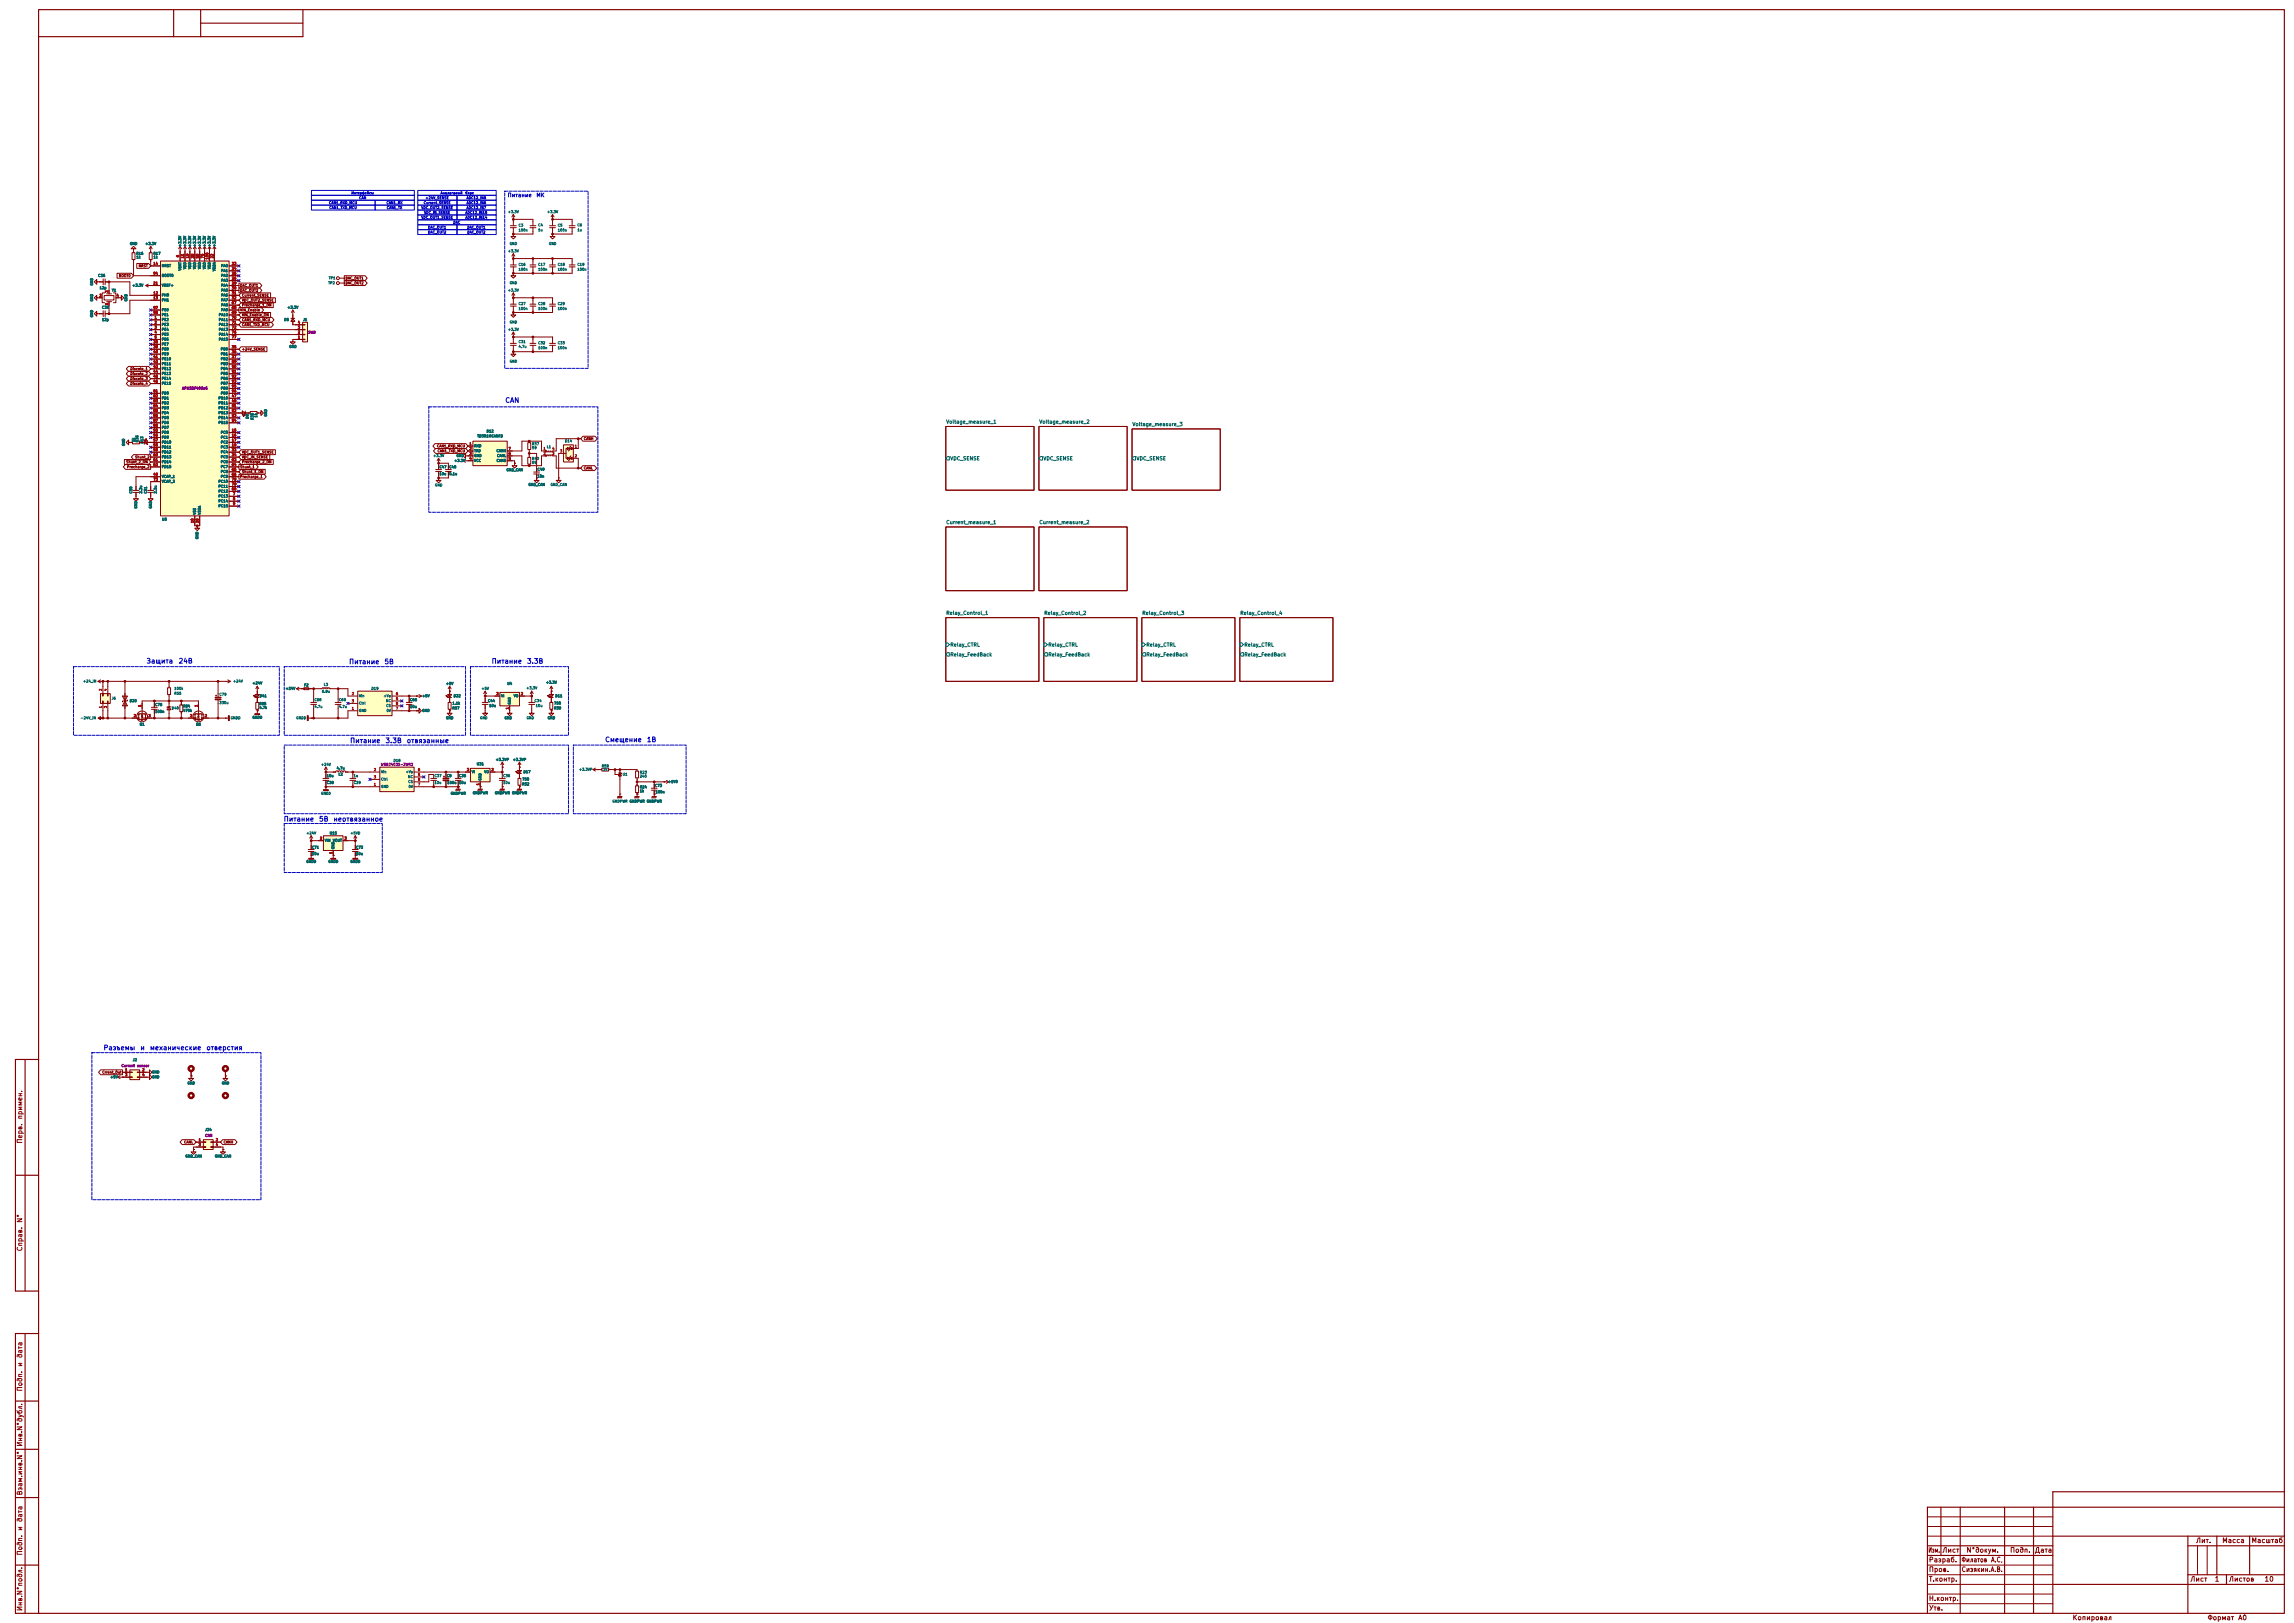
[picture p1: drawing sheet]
<svg xmlns="http://www.w3.org/2000/svg" width="1189mm" height="841mm" viewBox="0 0 1189 841" stroke-linecap="round" stroke-linejoin="round" font-family="sans-serif">
<defs><g id="words">
<g font-size="2.5" fill="#0000c2">
<text x="262" y="209">CAN</text>
<text x="76" y="344">Защита</text>
<text x="92" y="344">24В</text>
<text x="181" y="345">Питание</text>
<text x="199" y="345">5В</text>
<text x="255" y="344">Питание</text>
<text x="273" y="344">3.3В</text>
<text x="181" y="386">Питание</text>
<text x="200" y="386">3.3В</text>
<text x="211" y="386">отвязанные</text>
<text x="313" y="385">Смещение</text>
<text x="335" y="385">1В</text>
<text x="147" y="426">Питание</text>
<text x="165" y="426">5В</text>
<text x="173" y="426">неотвязанное</text>
<text x="53" y="545">Разъемы</text>
<text x="72" y="545">и</text>
<text x="77" y="545">механические</text>
<text x="107" y="545">отверстия</text>
</g>
<g font-size="2.5" fill="#840000">
<text x="12" y="580" transform="rotate(-90 12 580)">примен.</text>
<text x="12" y="593" transform="rotate(-90 12 593)">Перв.</text>
<text x="12" y="634" transform="rotate(-90 12 634)">N°</text>
<text x="12" y="649" transform="rotate(-90 12 649)">Справ.</text>
<text x="12" y="704" transform="rotate(-90 12 704)">дата</text>
<text x="12" y="708" transform="rotate(-90 12 708)">и</text>
<text x="12" y="721" transform="rotate(-90 12 721)">Подп.</text>
<text x="12" y="750" transform="rotate(-90 12 750)">Инв.N°дубл.</text>
<text x="12" y="775" transform="rotate(-90 12 775)">Взам.инв.N°</text>
<text x="12" y="789" transform="rotate(-90 12 789)">дата</text>
<text x="12" y="793" transform="rotate(-90 12 793)">и</text>
<text x="1138" y="800">Лит.</text>
<text x="1152" y="800">Масса</text>
<text x="1167" y="800">Масштаб</text>
<text x="12" y="806" transform="rotate(-90 12 806)">Подп.</text>
<text x="999" y="805">Изм.</text>
<text x="1006" y="805">Лист</text>
<text x="1019" y="805">N°докум.</text>
<text x="1042" y="805">Подп.</text>
<text x="1054" y="805">Дата</text>
<text x="999" y="815">Пров.</text>
<text x="999" y="810">Разраб.</text>
<text x="1016" y="810">Филатов А.С,</text>
<text x="1016" y="815">Сизякин.А.В.</text>
<text x="999" y="820">Т.контр.</text>
<text x="1135" y="820">Лист</text>
<text x="1148" y="820">1</text>
<text x="1155" y="820">Листов</text>
<text x="1173" y="820">10</text>
<text x="999" y="830">Н.контр.</text>
<text x="12" y="835" transform="rotate(-90 12 835)">Инв.N°подл.</text>
<text x="999" y="835">Утв.</text>
<text x="1074" y="840">Копировал</text>
<text x="1144" y="840">Формат</text>
<text x="1160" y="840">A0</text>
</g>
<g font-size="2" fill="#0000c2">
<text x="263" y="103">Питание</text>
<text x="278" y="103">МК</text>
</g>
<g font-size="1.8" fill="#006464">
<text x="490" y="220">Voltage_measure_1</text>
<text x="538" y="220">Voltage_measure_2</text>
<text x="587" y="221">Voltage_measure_3</text>
<text x="492" y="239">VDC_SENSE</text>
<text x="541" y="239">VDC_SENSE</text>
<text x="589" y="239">VDC_SENSE</text>
<text x="490" y="272">Current_measure_1</text>
<text x="538" y="272">Current_measure_2</text>
<text x="490" y="319">Relay_Control_1</text>
<text x="541" y="319">Relay_Control_2</text>
<text x="592" y="319">Relay_Control_3</text>
<text x="643" y="319">Relay_Control_4</text>
<text x="492" y="335">Relay_CTRL</text>
<text x="543" y="335">Relay_CTRL</text>
<text x="594" y="335">Relay_CTRL</text>
<text x="645" y="335">Relay_CTRL</text>
<text x="492" y="341">Relay_FeedBack</text>
<text x="543" y="341">Relay_FeedBack</text>
<text x="594" y="341">Relay_FeedBack</text>
<text x="645" y="341">Relay_FeedBack</text>
</g>
<g font-size="1.3" fill="#0000c2">
<text x="182" y="101">Интерфейсы</text>
<text x="228" y="101">Аналоговый</text>
<text x="241" y="101">блок</text>
<text x="170" y="106">CAN1_RXD_MCU</text>
<text x="186" y="104">CAN</text>
<text x="200" y="106">CAN1_RX</text>
<text x="219" y="106">Current_SENSE</text>
<text x="220" y="104">+24V_SENSE</text>
<text x="242" y="104">ADC12_IN8</text>
<text x="242" y="106">ADC12_IN6</text>
<text x="171" y="109">CAN1_TXD_MCU</text>
<text x="200" y="109">CAN1_TX</text>
<text x="218" y="109">VDC_OUT2_SENSE</text>
<text x="218" y="114">VDC_OUT1_SENSE</text>
<text x="220" y="111">VDC_IN_SENSE</text>
<text x="241" y="114">ADC12_IN14</text>
<text x="241" y="111">ADC12_IN15</text>
<text x="242" y="109">ADC12_IN7</text>
<text x="222" y="119">DAC_OUT1</text>
<text x="235" y="116">DAC</text>
<text x="242" y="119">DAC_OUT1</text>
<text x="222" y="121">DAC_OUT2</text>
<text x="242" y="121">DAC_OUT2</text>
</g>
<g font-size="1.3" fill="#006464">
<text x="263" y="111">+3.3V</text>
<text x="283" y="111">+3.3V</text>
<text x="269" y="118">C3</text>
<text x="279" y="118">C4</text>
<text x="289" y="118">C5</text>
<text x="299" y="118">C6</text>
<text x="269" y="120">100n</text>
<text x="279" y="120">1u</text>
<text x="289" y="120">100n</text>
<text x="299" y="120">1u</text>
<text x="67" y="127">GND</text>
<text x="75" y="127">+3.3V</text>
<text x="94" y="128" transform="rotate(-90 94 128)">+3.3V</text>
<text x="97" y="128" transform="rotate(-90 97 128)">+3.3V</text>
<text x="99" y="128" transform="rotate(-90 99 128)">+3.3V</text>
<text x="102" y="128" transform="rotate(-90 102 128)">+3.3V</text>
<text x="104" y="128" transform="rotate(-90 104 128)">+3.3V</text>
<text x="107" y="128" transform="rotate(-90 107 128)">+3.3V</text>
<text x="109" y="128" transform="rotate(-90 109 128)">+3.3V</text>
<text x="112" y="128" transform="rotate(-90 112 128)">+3.3V</text>
<text x="263" y="131">+3.3V</text>
<text x="264" y="127">GND</text>
<text x="284" y="127">GND</text>
<text x="70" y="132">R16</text>
<text x="70" y="134">1k</text>
<text x="79" y="132">R17</text>
<text x="79" y="134">1k</text>
<text x="51" y="144">C26</text>
<text x="84" y="139">NRST</text>
<text x="84" y="144">BOOT0</text>
<text x="94" y="140" transform="rotate(-90 94 140)">VBAT</text>
<text x="97" y="140" transform="rotate(-90 97 140)">VDD</text>
<text x="99" y="140" transform="rotate(-90 99 140)">VDD</text>
<text x="102" y="140" transform="rotate(-90 102 140)">VDD</text>
<text x="104" y="140" transform="rotate(-90 104 140)">VDD</text>
<text x="107" y="140" transform="rotate(-90 107 140)">VDD</text>
<text x="109" y="140" transform="rotate(-90 109 140)">VDD</text>
<text x="112" y="141" transform="rotate(-90 112 141)">VDDA</text>
<text x="114" y="139">PA0</text>
<text x="114" y="141">PA1</text>
<text x="114" y="144">PA2</text>
<text x="269" y="141">100n</text>
<text x="269" y="138">C16</text>
<text x="279" y="141">100n</text>
<text x="279" y="138">C17</text>
<text x="289" y="141">100n</text>
<text x="289" y="138">C18</text>
<text x="299" y="141">100n</text>
<text x="299" y="138">C19</text>
<text x="48" y="148" transform="rotate(-90 48 148)">GND</text>
<text x="68" y="149">+3.3V</text>
<text x="84" y="149">VREF+</text>
<text x="114" y="146">PA3</text>
<text x="114" y="149">PA4</text>
<text x="170" y="148">TP2</text>
<text x="170" y="145">TP1</text>
<text x="264" y="148">GND</text>
<text x="51" y="150">12p</text>
<text x="58" y="151">Y1</text>
<text x="84" y="154">PH0</text>
<text x="114" y="151">PA5</text>
<text x="114" y="154">PA6</text>
<text x="263" y="151">+3.3V</text>
<text x="48" y="156" transform="rotate(-90 48 156)">GND</text>
<text x="53" y="160">C30</text>
<text x="66" y="156" transform="rotate(-90 66 156)">GND</text>
<text x="84" y="156">PH1</text>
<text x="84" y="162">PE0</text>
<text x="114" y="156">PA7</text>
<text x="114" y="159">PA8</text>
<text x="114" y="162">PA9</text>
<text x="149" y="160">+3.3V</text>
<text x="269" y="161">100n</text>
<text x="269" y="158">C27</text>
<text x="279" y="161">100n</text>
<text x="279" y="158">C28</text>
<text x="289" y="161">100n</text>
<text x="289" y="158">C29</text>
<text x="48" y="165" transform="rotate(-90 48 165)">GND</text>
<text x="53" y="167">12p</text>
<text x="84" y="167">PE2</text>
<text x="84" y="164">PE1</text>
<text x="113" y="164">PA10</text>
<text x="113" y="167">PA11</text>
<text x="147" y="167">D5</text>
<text x="157" y="167">J1</text>
<text x="264" y="168">GND</text>
<text x="84" y="169">PE3</text>
<text x="84" y="172">PE4</text>
<text x="113" y="169">PA12</text>
<text x="113" y="172">PA13</text>
<text x="263" y="172">+3.3V</text>
<text x="84" y="174">PE5</text>
<text x="84" y="177">PE6</text>
<text x="84" y="179">PE7</text>
<text x="113" y="174">PA14</text>
<text x="113" y="177">PA15</text>
<text x="269" y="178">C31</text>
<text x="279" y="179">C32</text>
<text x="289" y="179">C33</text>
<text x="84" y="182">PE8</text>
<text x="84" y="184">PE9</text>
<text x="114" y="182">PB0</text>
<text x="114" y="184">PB1</text>
<text x="150" y="181">GND</text>
<text x="269" y="181">4.7u</text>
<text x="279" y="181">100n</text>
<text x="289" y="181">100n</text>
<text x="84" y="187">PE10</text>
<text x="84" y="189">PE11</text>
<text x="84" y="192">PE12</text>
<text x="114" y="187">PB2</text>
<text x="114" y="189">PB3</text>
<text x="114" y="192">PB4</text>
<text x="264" y="188">GND</text>
<text x="84" y="195">PE13</text>
<text x="84" y="197">PE14</text>
<text x="114" y="195">PB5</text>
<text x="114" y="197">PB6</text>
<text x="84" y="200">PE15</text>
<text x="114" y="200">PB7</text>
<text x="114" y="202">PB8</text>
<text x="84" y="205">PD0</text>
<text x="84" y="207">PD1</text>
<text x="84" y="210">PD2</text>
<text x="113" y="207">PB10</text>
<text x="113" y="210">PB11</text>
<text x="114" y="205">PB9</text>
<text x="84" y="212">PD3</text>
<text x="84" y="215">PD4</text>
<text x="113" y="212">PB12</text>
<text x="113" y="215">PB13</text>
<text x="84" y="217">PD5</text>
<text x="84" y="220">PD6</text>
<text x="113" y="217">PB14</text>
<text x="113" y="220">PB15</text>
<text x="129" y="217" transform="rotate(-90 129 217)">D8</text>
<text x="132" y="218" transform="rotate(-90 132 218)">R35</text>
<text x="134" y="217" transform="rotate(-90 134 217)">1k</text>
<text x="139" y="216" transform="rotate(-90 139 216)">GND</text>
<text x="84" y="225">PD8</text>
<text x="84" y="228">PD9</text>
<text x="84" y="222">PD7</text>
<text x="114" y="225">PC0</text>
<text x="114" y="228">PC1</text>
<text x="247" y="227">TD301MCANFD</text>
<text x="252" y="224">D12</text>
<text x="65" y="231" transform="rotate(-90 65 231)">GND</text>
<text x="70" y="229" transform="rotate(-90 70 229)">1k</text>
<text x="72" y="229" transform="rotate(-90 72 229)">R36</text>
<text x="75" y="230" transform="rotate(-90 75 230)">D13</text>
<text x="84" y="230">PD10</text>
<text x="84" y="233">PD11</text>
<text x="114" y="230">PC2</text>
<text x="114" y="233">PC3</text>
<text x="246" y="232">RXD</text>
<text x="276" y="231">R37</text>
<text x="276" y="233">59</text>
<text x="283" y="233">L1</text>
<text x="293" y="229">D14</text>
<text x="84" y="235">PD12</text>
<text x="84" y="238">PD13</text>
<text x="114" y="235">PC4</text>
<text x="114" y="238">PC5</text>
<text x="224" y="237">+3.3V</text>
<text x="235" y="240">+3.3V</text>
<text x="236" y="237">GND</text>
<text x="246" y="235">TXD</text>
<text x="246" y="237">GND</text>
<text x="246" y="240">VCC</text>
<text x="257" y="235">CANH</text>
<text x="257" y="240">CANG</text>
<text x="257" y="237">CANL</text>
<text x="276" y="239">R40</text>
<text x="84" y="240">PD14</text>
<text x="84" y="243">PD15</text>
<text x="114" y="240">PC6</text>
<text x="114" y="243">PC7</text>
<text x="114" y="245">PC8</text>
<text x="228" y="243">C47</text>
<text x="233" y="243">C48</text>
<text x="262" y="244">GND_CAN</text>
<text x="276" y="241">59</text>
<text x="278" y="244">C49</text>
<text x="84" y="248">VCAP_1</text>
<text x="84" y="250">VCAP_2</text>
<text x="113" y="250">PC10</text>
<text x="114" y="248">PC9</text>
<text x="228" y="246">10u</text>
<text x="233" y="246">0.1u</text>
<text x="278" y="248">10n</text>
<text x="69" y="256" transform="rotate(-90 69 256)">C50</text>
<text x="74" y="256" transform="rotate(-90 74 256)">2.2u</text>
<text x="76" y="256" transform="rotate(-90 76 256)">C51</text>
<text x="82" y="256" transform="rotate(-90 82 256)">2.2u</text>
<text x="113" y="253">PC11</text>
<text x="113" y="255">PC12</text>
<text x="225" y="252">GND</text>
<text x="274" y="252">GND_CAN</text>
<text x="285" y="252">GND_CAN</text>
<text x="71" y="264" transform="rotate(-90 71 264)">GND</text>
<text x="79" y="264" transform="rotate(-90 79 264)">GND</text>
<text x="113" y="258">PC13</text>
<text x="113" y="261">PC14</text>
<text x="113" y="263">PC15</text>
<text x="102" y="267" transform="rotate(-90 102 267)">VSS</text>
<text x="104" y="267" transform="rotate(-90 104 267)">VSSA</text>
<text x="84" y="270">U5</text>
<text x="103" y="280" transform="rotate(-90 103 280)">GND</text>
<text x="43" y="354">+24_IN</text>
<text x="121" y="354">+24V</text>
<text x="90" y="358">100k</text>
<text x="131" y="355">+24V</text>
<text x="148" y="358">+24V</text>
<text x="157" y="356">F2</text>
<text x="167" y="359">6.8u</text>
<text x="168" y="356">L3</text>
<text x="192" y="358">D19</text>
<text x="231" y="355">+5V</text>
<text x="249" y="358">+5V</text>
<text x="263" y="355">U4</text>
<text x="273" y="357">+3.3V</text>
<text x="283" y="355">+3.3V</text>
<text x="58" y="363">J6</text>
<text x="67" y="364">D20</text>
<text x="90" y="360">R55</text>
<text x="114" y="365">330u</text>
<text x="114" y="361">C79</text>
<text x="134" y="366">R85</text>
<text x="134" y="362">D41</text>
<text x="163" y="364">C68</text>
<text x="176" y="364">C69</text>
<text x="186" y="362">Vin</text>
<text x="186" y="365">Ctrl</text>
<text x="199" y="362">+Vo</text>
<text x="200" y="364">NC</text>
<text x="212" y="364">C66</text>
<text x="219" y="362">+5V</text>
<text x="234" y="365">1.1k</text>
<text x="235" y="362">D22</text>
<text x="253" y="364">C44</text>
<text x="260" y="362">VI</text>
<text x="265" y="365" transform="rotate(-90 265 365)">GND</text>
<text x="266" y="362">VO</text>
<text x="277" y="364">C34</text>
<text x="287" y="365">750</text>
<text x="288" y="362">D11</text>
<text x="80" y="370">100n</text>
<text x="80" y="366">C78</text>
<text x="89" y="368">D40</text>
<text x="95" y="367">R84</text>
<text x="95" y="369">470k</text>
<text x="134" y="368">4.7k</text>
<text x="163" y="367">4.7u</text>
<text x="176" y="367">4.7u</text>
<text x="186" y="369">GND</text>
<text x="200" y="367">CS</text>
<text x="200" y="369">0V</text>
<text x="212" y="367">10u</text>
<text x="219" y="369">GND</text>
<text x="234" y="368">R57</text>
<text x="253" y="367">10u</text>
<text x="278" y="367">10u</text>
<text x="287" y="368">R39</text>
<text x="42" y="373">-24V_IN</text>
<text x="72" y="376">Q1</text>
<text x="101" y="376">Q6</text>
<text x="119" y="373">GNDD</text>
<text x="131" y="373">GNDD</text>
<text x="153" y="373">GNDD</text>
<text x="231" y="373">GND</text>
<text x="249" y="373">GND</text>
<text x="261" y="373">GND</text>
<text x="273" y="373">GND</text>
<text x="284" y="373">GND</text>
<text x="204" y="395">D18</text>
<text x="257" y="395">+3.3VP</text>
<text x="266" y="395">+3.3VP</text>
<text x="166" y="397">+24V</text>
<text x="174" y="399">4.7u</text>
<text x="197" y="401">Vin</text>
<text x="210" y="401">+Vo</text>
<text x="244" y="401">VI</text>
<text x="247" y="397">U31</text>
<text x="251" y="401">VO</text>
<text x="271" y="401">D17</text>
<text x="300" y="400">+3.3VP</text>
<text x="312" y="398">R58</text>
<text x="312" y="400">1k</text>
<text x="331" y="401">R23</text>
<text x="169" y="407">C38</text>
<text x="169" y="403">10u</text>
<text x="175" y="402">L2</text>
<text x="183" y="403">1u</text>
<text x="183" y="407">C39</text>
<text x="197" y="405">Ctrl</text>
<text x="211" y="403">NC</text>
<text x="211" y="406">CS</text>
<text x="225" y="403">C37</text>
<text x="225" y="407">10u</text>
<text x="231" y="403">C8</text>
<text x="232" y="407">100u</text>
<text x="238" y="403">C35</text>
<text x="238" y="407">10u</text>
<text x="250" y="405" transform="rotate(-90 250 405)">GND</text>
<text x="261" y="403">C36</text>
<text x="261" y="407">10u</text>
<text x="271" y="405">750</text>
<text x="271" y="407">R52</text>
<text x="323" y="402">U1</text>
<text x="331" y="403">240</text>
<text x="346" y="406">+1V0</text>
<text x="166" y="412">GNDD</text>
<text x="197" y="409">GND</text>
<text x="212" y="409">0V</text>
<text x="233" y="412">GNDPWR</text>
<text x="245" y="412">GNDPWR</text>
<text x="256" y="412">GNDPWR GNDPWR</text>
<text x="331" y="409">R24</text>
<text x="331" y="411">1k</text>
<text x="339" y="408">C73</text>
<text x="340" y="411">100n</text>
<text x="317" y="416">GNDPWR GNDPWR GNDPWR</text>
<text x="326" y="416">GNDPWR GNDPWR</text>
<text x="159" y="433">+24V</text>
<text x="168" y="436">VIN</text>
<text x="171" y="433">U15</text>
<text x="172" y="436">VOUT</text>
<text x="181" y="433">+5VD</text>
<text x="162" y="440">C71</text>
<text x="162" y="443">10u</text>
<text x="174" y="440" transform="rotate(-90 174 440)">GND</text>
<text x="184" y="440">C72</text>
<text x="184" y="443">10u</text>
<text x="159" y="447">GNDD</text>
<text x="170" y="447">GNDD</text>
<text x="181" y="447">GNDD</text>
<text x="69" y="550">J2</text>
<text x="79" y="556">GND</text>
<text x="57" y="559">+5V</text>
<text x="79" y="559">GND</text>
<text x="97" y="562">GND</text>
<text x="115" y="562">GND</text>
<text x="106" y="586">J34</text>
<text x="96" y="600">GND_CAN</text>
<text x="111" y="600">GND_CAN</text>
</g>
<g font-size="1.3" fill="#a90000">
<text x="79" y="138">14</text>
<text x="93" y="133" transform="rotate(-90 93 133)">6</text>
<text x="96" y="134" transform="rotate(-90 96 134)">11</text>
<text x="98" y="134" transform="rotate(-90 98 134)">19</text>
<text x="101" y="134" transform="rotate(-90 101 134)">28</text>
<text x="103" y="134" transform="rotate(-90 103 134)">50</text>
<text x="106" y="134" transform="rotate(-90 106 134)">75</text>
<text x="108" y="135" transform="rotate(-90 108 135)">100</text>
<text x="111" y="134" transform="rotate(-90 111 134)">22</text>
<text x="120" y="138">23</text>
<text x="79" y="143">94</text>
<text x="120" y="140">24</text>
<text x="120" y="143">25</text>
<text x="79" y="148">21</text>
<text x="120" y="145">26</text>
<text x="120" y="148">29</text>
<text x="51" y="154">2</text>
<text x="56" y="152" transform="rotate(-90 56 152)">3</text>
<text x="60" y="154">4</text>
<text x="79" y="153">12</text>
<text x="79" y="155">13</text>
<text x="120" y="150">30</text>
<text x="120" y="153">31</text>
<text x="120" y="155">32</text>
<text x="56" y="158" transform="rotate(-90 56 158)">1</text>
<text x="79" y="160">97</text>
<text x="120" y="158">67</text>
<text x="120" y="160">68</text>
<text x="79" y="163">98</text>
<text x="80" y="165">1</text>
<text x="120" y="163">69</text>
<text x="120" y="165">70</text>
<text x="80" y="168">2</text>
<text x="80" y="171">3</text>
<text x="80" y="173">4</text>
<text x="120" y="168">71</text>
<text x="120" y="171">72</text>
<text x="120" y="173">76</text>
<text x="154" y="173">2</text>
<text x="154" y="171">3</text>
<text x="154" y="168">4</text>
<text x="79" y="178">38</text>
<text x="80" y="176">5</text>
<text x="120" y="176">77</text>
<text x="154" y="176">1</text>
<text x="79" y="181">39</text>
<text x="79" y="183">40</text>
<text x="79" y="186">41</text>
<text x="120" y="181">35</text>
<text x="120" y="183">36</text>
<text x="120" y="186">37</text>
<text x="79" y="188">42</text>
<text x="79" y="191">43</text>
<text x="120" y="188">89</text>
<text x="120" y="191">90</text>
<text x="79" y="193">44</text>
<text x="79" y="196">45</text>
<text x="120" y="193">91</text>
<text x="120" y="196">92</text>
<text x="79" y="199">46</text>
<text x="79" y="204">81</text>
<text x="120" y="199">93</text>
<text x="120" y="201">95</text>
<text x="120" y="204">96</text>
<text x="79" y="206">82</text>
<text x="79" y="209">83</text>
<text x="120" y="206">47</text>
<text x="120" y="209">48</text>
<text x="79" y="211">84</text>
<text x="79" y="214">85</text>
<text x="120" y="211">51</text>
<text x="120" y="214">52</text>
<text x="79" y="216">86</text>
<text x="79" y="219">87</text>
<text x="79" y="221">88</text>
<text x="120" y="216">53</text>
<text x="120" y="219">54</text>
<text x="79" y="224">55</text>
<text x="79" y="226">56</text>
<text x="120" y="224">15</text>
<text x="120" y="226">16</text>
<text x="79" y="229">57</text>
<text x="79" y="232">58</text>
<text x="120" y="229">17</text>
<text x="120" y="232">18</text>
<text x="243" y="231">1</text>
<text x="243" y="233">2</text>
<text x="263" y="233">7</text>
<text x="281" y="233">1</text>
<text x="286" y="233">4</text>
<text x="298" y="232">1</text>
<text x="79" y="234">59</text>
<text x="79" y="237">60</text>
<text x="79" y="239">61</text>
<text x="120" y="234">33</text>
<text x="120" y="237">34</text>
<text x="120" y="239">63</text>
<text x="243" y="236">3</text>
<text x="243" y="239">4</text>
<text x="263" y="239">5</text>
<text x="263" y="236">6</text>
<text x="281" y="236">2</text>
<text x="286" y="236">3</text>
<text x="290" y="235">3</text>
<text x="298" y="237">2</text>
<text x="79" y="242">62</text>
<text x="120" y="242">64</text>
<text x="120" y="244">65</text>
<text x="79" y="247">49</text>
<text x="79" y="249">73</text>
<text x="120" y="247">66</text>
<text x="120" y="249">78</text>
<text x="120" y="252">79</text>
<text x="120" y="254">80</text>
<text x="121" y="257">7</text>
<text x="121" y="259">8</text>
<text x="121" y="262">9</text>
<text x="101" y="271" transform="rotate(-90 101 271)">10</text>
<text x="103" y="271" transform="rotate(-90 103 271)">20</text>
<text x="53" y="358" transform="rotate(-90 53 358)">2</text>
<text x="56" y="358" transform="rotate(-90 56 358)">4</text>
<text x="182" y="360">2</text>
<text x="182" y="364">3</text>
<text x="205" y="363">5</text>
<text x="205" y="360">6</text>
<text x="205" y="366">8</text>
<text x="257" y="360">3</text>
<text x="270" y="360">2</text>
<text x="53" y="367" transform="rotate(-90 53 367)">1</text>
<text x="56" y="367" transform="rotate(-90 56 367)">3</text>
<text x="69" y="372">2</text>
<text x="73" y="366" transform="rotate(-90 73 366)">1</text>
<text x="77" y="372">3</text>
<text x="98" y="372">3</text>
<text x="103" y="366" transform="rotate(-90 103 366)">1</text>
<text x="106" y="372">2</text>
<text x="182" y="368">1</text>
<text x="205" y="368">7</text>
<text x="264" y="368" transform="rotate(-90 264 368)">1</text>
<text x="194" y="400">2</text>
<text x="216" y="400">6</text>
<text x="242" y="400">3</text>
<text x="255" y="400">2</text>
<text x="194" y="407">1</text>
<text x="194" y="404">3</text>
<text x="216" y="402">5</text>
<text x="216" y="407">7</text>
<text x="216" y="405">8</text>
<text x="249" y="407" transform="rotate(-90 249 407)">1</text>
<text x="166" y="435">2</text>
<text x="178" y="435">3</text>
<text x="172" y="443" transform="rotate(-90 172 443)">1</text>
<text x="65" y="555">1</text>
<text x="65" y="558">3</text>
<text x="74" y="555">2</text>
<text x="74" y="558">4</text>
<text x="103" y="592">1</text>
<text x="112" y="592">2</text>
<text x="103" y="594">3</text>
<text x="112" y="594">4</text>
</g>
<g font-size="1.3" fill="#840000">
<text x="61" y="144">BOOT0</text>
<text x="72" y="139">NRST</text>
<text x="124" y="149">DAC_OUT1</text>
<text x="179" y="145">DAC_OUT1</text>
<text x="179" y="148">DAC_OUT2</text>
<text x="124" y="151">DAC_OUT2</text>
<text x="125" y="154">Current_SENSE</text>
<text x="124" y="162">VIN_Enable</text>
<text x="125" y="157">VDC_OUT2_SENSE</text>
<text x="125" y="159">Precharge_1_ON</text>
<text x="125" y="164">VIN_Enable_ON</text>
<text x="125" y="167">CAN1_RXD_MCU</text>
<text x="125" y="169">CAN1_TXD_MCU</text>
<text x="125" y="182">+24V_SENSE</text>
<text x="67" y="192">Discete_1</text>
<text x="67" y="195">Discete_2</text>
<text x="67" y="197">Discete_3</text>
<text x="67" y="200">Discete_4</text>
<text x="226" y="232">CAN1_RXD_MCU</text>
<text x="302" y="228">CANH</text>
<text x="70" y="238">Shunt_2</text>
<text x="125" y="238">VDC_IN_SENSE</text>
<text x="125" y="235">VDC_OUT1_SENSE</text>
<text x="227" y="235">CAN1_TXD_MCU</text>
<text x="65" y="240">Shunt_2_ON</text>
<text x="66" y="243">Precharge_2</text>
<text x="124" y="243">Shunt_1</text>
<text x="125" y="240">Precharge_2_ON</text>
<text x="125" y="245">Shunt_1_ON</text>
<text x="302" y="244">CANL</text>
<text x="124" y="248">Precharge_1</text>
<text x="53" y="557">Crrent_Out</text>
<text x="95" y="593">CANL</text>
<text x="116" y="593">CANH</text>
</g>
<g font-size="1.3" fill="#840084">
<text x="160" y="173">SWD</text>
<text x="94" y="202">APM32F405xG</text>
<text x="197" y="397">WRB2403S-3WR2</text>
<text x="63" y="553">Current</text>
<text x="71" y="553">sensor</text>
<text x="106" y="589">CAN</text>
</g>
</g></defs>
<g fill="none" stroke="#840000" stroke-width=".6">
<path d="M20 5h1164v831h-1164zM90 5v14M104 5v14M104 12h53M157 5v14h-137M13 549v120M20 549h-12v120h12M8 609h12M13 691v145M20 691h-12v145h12M8 726h12M8 751h12"/>
<path d="M8 776h12M1184 773h-120v63M1006 781v25M1016 781v55M1039 781v55M1054 781v55M1064 796h120M1134 796v40M1149 796v20M1166 796v20M1184 781h-185v55M8 811h12"/>
<path d="M999 806h65M999 801h65M1134 801h50M1134 816h50M1154 816v5M1064 821h120"/>
</g>
<g fill="none" stroke="#840000" stroke-width=".52">
<path d="M490 221h46v33h-46zM538 221h46v33h-46zM587 222h45v32h-45zM490 273h46v33h-46zM538 273h46v33h-46zM490 320h48v33h-48zM541 320h48v33h-48zM592 320h48v33h-48zM643 320h48v33h-48zM161 436h.1M161 433v1M161 433l1 1"/>
<path d="M161 433v3M999 796h65M999 791h65M999 786h65M999 816h65M999 811h65M1139 801v15M1144 801v15M999 831h65M999 826h65M999 821h65"/>
</g>
<path d="M491 237h1v1h-1l-1-1zM539 237h1v1h-1l-1-1zM588 237h1v1h-1l-1-1zM490 333h1l1 1-1 1h-1zM491 338h1v2h-1l-1-1zM541 333h1l1 1-1 1h-1zM542 338h1v2h-1l-1-1zM592 333h1l1 1-1 1h-1zM593 338h1v2h-1l-1-1zM643 333h1v1v1h-1zM644 338v2l-1-1z" fill="none" stroke="#006464" stroke-width=".52"/>
<path d="M168 433h10v8h-10z" fill="#ffffc2"/>
<g fill="none" stroke="#840000" stroke-width=".52">
<path d="M176 147h2M176 144h2M285 158h3M285 159h3M286 156v2M286 159v2M152 176v1h-2l2 1 1-1h-1M152 161l1 1M152 161l-1 1M152 161v2M124 214h6M126 213l1 1-1 1z"/>
<path d="M126 215v1M126 215h1M127 213v2M130 213h3v2h-3zM133 214h2v-1l2 1-2 1v-1M67 229v-1l-2 1 2 2v-2h2M69 228h3v2h-3zM72 229h6M75 229l1-1v2zM75 228v2M75 228h1M76 228h.1"/>
<path d="M240 239l1 1M240 239h3M241 238l-1 1M69 254h3M69 255h3M70 255v3h2l-2 2-1-2h1M70 252v2M77 254h3M77 255h3M78 255v3h1l-1 2-1-2h1M78 252v2M277 245h3"/>
<path d="M277 246h3M278 243v2M278 246v2M102 272v2h2l-2 1-1-1h1M65 359v8M53 372h.1M63 361h3l-3 5h3zM66 363h-3v1M69 372h3M71 370h1M72 370h4M72 370v3h3v-3"/>
<path d="M73 372v1M73 370h1M73 373l1-1v1zM74 370v2h5M74 364v6M75 370h1M169 398v2M169 398l1 1M169 398l-1 1M307 399l2 1M307 399h3M309 398l-2 1"/>
<path d="M310 399h.1M311 399h1M312 398h3v2h-3zM315 399h1M321 399v5M329 400h2v3h-2zM330 399v1M167 403h3M167 404h3M169 408h.1M169 400h.1M169 401v2"/>
<path d="M169 404v2M169 408v1M173 400h1l1-1v1l1-1 1 1v-1l1 1v-1l2 1M181 403h3M181 404h3M183 401v2M183 404v2M319 401h2M320 414v-1h2v1M321 401h1M321 413v1M321 400v3"/>
<path d="M321 411v3M321 411h.1M322 413v1M329 414v-1h2v1M329 407h2v4h-2zM330 413l-1 1M330 411v3M330 411h.1M330 403v1M330 406v1M331 413l-1 1M338 409h3"/>
<path d="M338 408h3M338 414v-1h2v1M339 413l-1 1M339 409v5M339 411h.1M339 406v2M340 413l-1 1M344 405h.1M344 405h3M345 404l2 1M347 405l-2 1M165 436h3"/>
<path d="M168 433h10v8h-10zM178 436h2M184 436h.1M184 433l-1 1M184 433l1 1M184 433v3M173 441v2"/>
<circle cx="175" cy="144" r=".8"/>
<circle cx="175" cy="147" r=".8"/>
<circle cx="74" cy="371" r="2.8"/>
</g>
<g fill="#840000" stroke="#840000" stroke-width=".52">
<path d="M168 409h2v1h-2z"/>
<path d="M74 371v1h-1z"/>
<path d="M51 372l1-1v1h1h-1v1z"/>
<path d="M321 401l1 1h-1z"/>
<circle cx="72" cy="372" r=".3"/>
<circle cx="75" cy="372" r=".3"/>
</g>
<path d="M157 167h2v10h-2z" fill="#ffffc2"/>
<g fill="none" stroke="#840000" stroke-width=".52">
<path d="M153 176h4M153 173h4M153 171h4M153 168h4M157 167h2v10h-2zM157 176h1zM157 173h1zM157 171h1zM157 168h1zM276 358l-1 1M276 358v1M276 358v3"/>
<path d="M276 368v2h1l-1 1-2-1h2M276 361h.1"/>
</g>
<path d="M259 359h10v7h-10z" fill="#ffffc2"/>
<g fill="none" stroke="#840000" stroke-width=".52">
<path d="M151 165h2M152 165l1 1h-2zM152 163v5M259 359h10v7h-10zM285 360h2l-1 1zM286 358h.1M286 356v8M286 356l-1 1M286 356l1 1M257 361h2M264 366v2M269 361h3"/>
<path d="M274 365h3M274 364h3M276 362v2M276 365v2M284 360v1M285 361h2M285 364h2v4h-2zM285 361h.1M286 368v2h1l-1 1-2-1h2M286 368h.1M260 398h.1M260 395v3"/>
<path d="M260 395v1M260 395l1 1M268 400h.1M268 399h2l-1 2zM269 398h.1M269 395l-1 1M269 395l1 1M269 395v8M248 410v-1h2v1M248 409v1M249 408v2M249 408h.1"/>
<path d="M249 409v1M259 404h3M259 403h3M259 410v-1h2v1M260 409v1M260 408v2M260 408h.1M260 401v2M260 404v2M261 409v1M268 410v-1h2v1M268 401h2"/>
<path d="M268 403h2v4h-2zM268 400v1M269 409l-1 1M269 407v3M269 408h.1M270 409l-1 1"/>
</g>
<path d="M52 359h5v5h-5z" fill="#ffffc2"/>
<g fill="none" stroke="#840000" stroke-width=".52">
<path d="M51 353l1 1M51 353h2M52 359h5v5h-5zM52 352l-1 1M53 359v2zM53 353h.1M53 356v3M56 359v2zM56 356v3M87 356h1v4h-1zM88 356h.1M88 360v1"/>
<path d="M113 359v2M117 353h2M118 352l1 1M119 353l-1 1M132 360h2l-1 1zM133 356v1M133 356l1 1M133 356v8M251 358v3M251 358v1M251 358l1 1M53 363v1z"/>
<path d="M53 364v4M56 363v1zM56 364v4M78 367h4M78 368h4M80 364v3M80 368v2M88 366l1 2h-2zM88 364v6M89 366h-2v1M93 365h2v4h-2zM94 364v1"/>
<path d="M94 369v1M101 370h1M101 370h4M101 370v3h4v-3M102 370h1M103 372v1zM103 370v2h-5M103 364v6M103 372v1M104 370h1M105 372h3M112 361l3 1z"/>
<path d="M112 360h.1M112 360v1M113 363v1M117 372h.1M117 372h1M132 360v1M132 361h2M133 364h1v4h-1zM133 361h-1M133 368h.1M133 368v2M174 365h3"/>
<path d="M174 364h3M175 362v2M175 365v2M211 365h3M211 364h3M212 362v2M212 365v2M233 368v2h1l-1 1-1-1h1M233 368h.1M250 365h3M250 364h3M251 368v2h2l-2 1-1-1h1"/>
<path d="M251 361h.1M251 362v2M251 365v2M264 368v2h1l-1 1-1-1h1"/>
<circle cx="103" cy="371" r="2.8"/>
</g>
<g fill="#840000" stroke="#840000" stroke-width=".52">
<path d="M103 371v1h-1z"/>
<path d="M112 362l3 1z"/>
<path d="M118 371h1v2h-1z"/>
<path d="M132 370h3h-3z"/>
<circle cx="105" cy="372" r=".3"/>
<circle cx="101" cy="372" r=".3"/>
</g>
<path d="M185 358h18v13h-18z" fill="#ffffc2"/>
<g fill="none" stroke="#840000" stroke-width=".52">
<path d="M68 131h2v3h-2zM69 129h1l-1-1-1 1h1v2M69 134v1M77 131h2v3h-2zM78 128l-1 1M78 128l1 1M78 128v3M78 134v1M93 128v1M93 128l1 1M93 128v2M96 128l-1 1"/>
<path d="M96 128l1 1M96 128v2M98 128v1M98 128l1 1M98 128v2M101 128l-1 1M101 128l1 1M101 128v2M104 128l-1 1M104 128v1M104 128v2M106 128l-1 1"/>
<path d="M106 128l1 1M106 128v2M109 128l-1 1M109 128v1M109 128v2M111 128l-1 1M111 128l1 1M111 128v2M50 146v-1l-1 1 1 1v-1h3M50 154v-1l-1 1 1 2v-2h3M53 145v3M54 153h5v2h-5z"/>
<path d="M54 152h-1v5h1M54 145v3M54 146h3M55 156h3M55 152h3M57 150v2M57 156v2M59 152h1v5h-1M60 154h3v-1l1 1-1 2v-2M76 148l1 1M76 148h2M77 147l-1 1"/>
<path d="M50 163v-2l-1 2 1 1v-1h3M53 161v3M54 161v3M54 163h3M274 237h1v4h-1zM274 229h1v4h-1zM274 229h.1M274 233v1M274 236v1M282 234h1h1h1h2M282 236h1h1h1h2M226 243h3"/>
<path d="M226 244h3M227 248v1h2l-2 1-1-1h1M227 241v2M227 244v2M231 243h3M231 244h3M232 241v2M232 244v2M274 241h.1M278 248v1h1l-1 1-1-1h1M278 248h.1M290 248v1h1l-1 1-2-1h2"/>
<path d="M290 248h.1M154 357h7M154 357l1 1M155 356l-1 1M157 356h3v1h-3zM166 357l1-1 1 1v-1l1 1v-1l2 1M185 358h18v13h-18zM217 360l1 1M232 360h2l-1 1zM233 358h.1M233 356v8M233 356l-1 1"/>
<path d="M233 356l1 1M160 372h1M161 364h3M161 365h3M161 372h.1M163 362v2M163 365v2M180 368h5M180 361h5M180 364h5M203 368h5M203 361h5"/>
<path d="M203 363h5M203 366h5M216 368h1v-1l1 1-1 2v-2M216 368h.1M216 361h.1M216 361h2M218 361h-1M232 360v1M232 361h2M232 364h2v4h-2zM232 361h.1M233 368h.1"/>
</g>
<g fill="#840000" stroke="#840000" stroke-width=".52">
<path d="M159 371h1v2h-1z"/>
<circle cx="283" cy="234" r=".3"/>
<circle cx="283" cy="236" r=".3"/>
</g>
<path d="M245 229h18v12h-18z" fill="#ffffc2"/>
<path d="M245 229h18v12h-18z" fill="none" stroke="#800000" stroke-width=".52"/>
<path d="M243 231h2M243 234h2M243 236h2M243 239h2M263 234h2M263 236h2M263 239h2M267 240v1h1l-1 2-2-2h2M267 240h.1" fill="none" stroke="#840000" stroke-width=".52"/>
<path d="M292 231h5v8h-5z" fill="#ffffc2"/>
<g fill="none" stroke="#840000" stroke-width=".52">
<path d="M290 235h3M292 231h5v8h-5zM294 232h1l-1 1zM294 237h1l-1 1zM295 232h-2v5h2M295 232h2v1l-2-1h1M295 237h2v1zM295 232h5M295 237h5M296 231l-1 3M296 236l-1 3M236 410v-1h3l-1 1"/>
<path d="M237 409v1M237 408v2M237 408h.1M238 409v1"/>
</g>
<path d="M244 398h10v7h-10z" fill="#ffffc2"/>
<g fill="none" stroke="#840000" stroke-width=".52">
<path d="M275 178h3M275 179h3M276 176v2M276 179v2M244 398h10v7h-10zM223 404h3M223 403h3M225 401v2M225 404v2M230 403l3 1zM230 402h.1M230 402v1"/>
<path d="M231 401v2M231 405v1M236 404h3M236 403h3M237 401v2M237 404v2M241 400h3M249 405v3M254 400h3"/>
</g>
<path d="M230 404l3 1z" fill="#840000" stroke="#840000" stroke-width=".52"/>
<path d="M197 398h18v12h-18z" fill="#ffffc2"/>
<g fill="none" stroke="#840000" stroke-width=".52">
<path d="M285 178h3M285 179h3M286 176v2M286 179v2M197 398h18v12h-18zM192 408h5M192 400h5M192 404h5M215 408h5M215 400h5M215 403h5M215 405h5"/>
<path d="M161 438v2M184 438v2M160 440h3M160 441h3M161 443h.1M161 441v4M173 443h.1M173 443v2M183 440h3M183 441h3M184 443h.1M184 441v4"/>
</g>
<g fill="#840000" stroke="#840000" stroke-width=".52">
<path d="M160 445h3h-3z"/>
<path d="M183 445h2h-2z"/>
<path d="M171 445h3h-3z"/>
</g>
<path d="M83 135h36v132h-36z" fill="#ffffc2"/>
<g fill="none" stroke="#840000" stroke-width=".52">
<path d="M78 138h5M83 135h36v132h-36zM93 130v5M96 130v5M98 130v5M101 130v5M104 130v5M106 130v5M109 130v5M111 130v5M119 138h5M78 153h5"/>
<path d="M78 156h5M78 148h5M78 143h5M119 153h5M119 156h5M119 148h5M119 140h5M119 143h5M119 145h5M119 150h5M119 158h5M78 166h5"/>
<path d="M78 168h5M78 171h5M78 173h5M78 176h5M78 178h5M78 161h5M78 163h5M119 166h5M119 168h5M119 171h5M119 173h5M119 176h5"/>
<path d="M119 161h5M119 163h5M78 181h5M78 184h5M78 186h5M78 189h5M78 191h5M78 194h5M78 196h5M78 199h5M119 181h5M119 184h5"/>
<path d="M119 186h5M119 189h5M119 191h5M119 194h5M119 196h5M119 199h5M78 206h5M78 209h5M78 211h5M78 214h5M78 217h5M78 219h5"/>
<path d="M78 204h5M119 206h5M119 209h5M119 211h5M119 214h5M119 217h5M119 219h5M119 204h5M119 201h5M78 224h5M78 227h5M78 229h5"/>
<path d="M78 232h5M78 234h5M78 237h5M78 239h5M78 222h5M119 224h5M119 227h5M119 229h5M119 232h5M119 234h5M119 237h5M119 239h5"/>
<path d="M78 247h5M78 242h5M78 250h5M119 257h5M119 260h5M119 247h5M119 242h5M119 244h5M119 250h5M119 252h5M119 255h5M101 267v5"/>
<path d="M104 267v5M119 262h5"/>
</g>
<path d="M67 554h5v5h-5z" fill="#ffffc2"/>
<g fill="none" stroke="#840000" stroke-width=".52">
<path d="M265 137h3M265 138h3M266 131v3M266 135v2M266 138v2M266 131l-1 2M266 131l1 2M266 142v1h1l-1 1-1-1h1M266 152v2M266 152l-1 1M266 152l1 1M275 158h3"/>
<path d="M275 159h3M276 156v2M276 159v2M61 558h6M61 558l1 1M62 557l-1 1M63 558h.1M63 556h4M67 554h5v5h-5zM67 555l2 1zM67 558h2zM71 555l1 1z"/>
<path d="M71 558h1zM72 556h5v-2l2 2-2 1v-1M72 558h5v-1l2 1-2 1v-1M117 558v1h1l-1 1-1-1h1M117 558h.1M117 555v3M100 596v1h2l-2 1-1-1h1M100 596h.1M116 596v1h1l-1 1-2-1h2M116 596h.1"/>
</g>
<g fill="none" stroke="#840000" stroke-width="1.3">
<circle cx="117" cy="554" r="1.3"/>
<circle cx="117" cy="568" r="1.3"/>
</g>
<path d="M105 591h5v5h-5z" fill="#ffffc2"/>
<g fill="none" stroke="#840000" stroke-width=".52">
<path d="M265 117h3M265 118h3M266 114h10v3M266 111v6M266 118v3M266 111l-1 1M266 111l1 1M275 117h3M275 118h3M276 118v3h-10M285 117h3M285 118h3"/>
<path d="M286 111v6M286 118v3M286 114h11v3M286 111v1M286 111l1 1M295 117h3M295 118h3M297 118v3h-11M69 130v1M69 134v9M71 137h6l1 1-1 1h-6zM78 130v1"/>
<path d="M78 134v4M78 138h5M93 130v5M96 130v5M98 130v5M101 130v5M104 130v5M106 130v5M109 130v5M111 130v5M119 138h5M266 121v2h1l-1 1-1-1h1"/>
<path d="M266 135v-1h31v3M275 137h3M275 138h3M276 134v3M276 138v4M285 137h3M285 138h3M286 121v2h2l-2 1-1-1h1M286 134v3M286 138v4M295 137h3M295 138h3"/>
<path d="M297 138v4h-31v-2M51 146h2M51 154h2M54 146h13v7h16M57 146v6M57 157v6M60 154h2M61 142h7l1 1-1 1h-7zM69 143h14M78 148h5M83 156h-16v7h-13M119 156h5"/>
<path d="M119 153h5M119 143h5M119 148h5M119 140h5M119 145h5M119 150h5M119 158h5M124 149h11l1 1-1 2h-11zM124 147h11l1 1-1 1h-11zM124 159h12l1 2-1 1h-12zM125 152h15v2h-15l-1-1zM125 154h18v3h-18l-1-1z"/>
<path d="M125 157h17v2h-17l-1-1zM125 157h16M178 143h11l1 1-1 1h-11zM178 145h11l1 2-1 1h-11zM265 158h3M265 159h3M266 159v3M276 154v2M286 156v-2h-20v4M51 163h2M78 171h5M78 176h5"/>
<path d="M78 173h5M78 168h5M78 166h5M78 178h5M78 161h5M78 163h5M119 171h38M119 176h5M119 173h38M119 168h5M119 166h5M119 161h5"/>
<path d="M119 163h5M125 167h16l1 1-1 2h-16l-1-2zM125 162h15v2h-15l-1-1zM125 164h16l1 2-1 1h-16l-1-1zM125 180h13v2h-13l-1-1zM125 162h14M152 176h5M152 166v2h5M152 163v2M265 178h3M265 179h3M266 162v1h1l-1 1-1-1h1"/>
<path d="M266 175h20v1M266 172l-1 1M266 172l1 1M266 172v6M266 179v3M276 161v1M276 175v1M286 161v1h-20M67 190h10l1 1-1 1h-10l-2-1zM67 197h10l1 2-1 1h-10l-2-1zM67 192h10l1 2-1 1h-10l-2-1zM67 195h10l1 1-1 1h-10l-2-1z"/>
<path d="M78 181h5M78 184h5M78 186h5M78 189h5M78 191h5M78 194h5M78 196h5M78 199h5M119 181h5M119 184h5M119 186h5M119 189h5"/>
<path d="M119 191h5M119 194h5M119 196h5M119 199h5M266 182v2h1l-1 1-1-1h1M276 181v1M286 181v1h-20M78 206h5M78 209h5M78 211h5M78 214h5M78 217h5"/>
<path d="M78 219h5M78 204h5M119 206h5M119 209h5M119 211h5M119 214h7M119 217h5M119 219h5M119 204h5M119 201h5M127 214h3M133 214h1"/>
<path d="M64 238h13l1 1-1 2h-13zM65 238h12M68 229h1M69 236h9v2h-9l-1-1zM72 229h3M76 229h7M78 224h5M78 227h5M78 232h5M78 234h5M78 237h5M78 239h5"/>
<path d="M78 222h5M119 224h5M119 227h5M119 229h5M119 232h5M119 234h5M119 237h5M119 239h5M125 236h15v2h-15l-1-1zM125 238h17v3h-17l-1-2zM125 233h18v3h-18l-1-2zM125 238h16"/>
<path d="M225 230h16l2 1-2 1h-16l-1-1zM226 232h15l2 2-2 1h-15l-1-1zM227 237v2M227 237l1 2M227 237v6M241 236v-1l-1 1 1 1v-1h4M243 234h2M243 239h2M243 231h2M263 236h8v5h10v-5h1M263 234h8v-5h10v5h1M263 239h4v1"/>
<path d="M274 235h4v10M274 234v2M287 236h1v7h13M290 235v13M300 227v5M300 237v6M301 227h-13v7h-1M302 226h6l2 1-2 2h-6l-1-2zM65 241h13v2h-13l-1-1zM70 255v2M78 255v2M78 242h5"/>
<path d="M83 247h-13v7M83 250h-5v4M119 247h5M119 257h5M119 260h5M119 242h5M119 244h5M119 250h5M119 252h5M119 255h5M124 241h9l1 1-1 1h-9zM124 246h13l1 1-1 1h-13z"/>
<path d="M125 243h12v3h-12l-1-2zM125 243h12M227 244v4h5v-4M227 240h5v3M267 240h.1M278 248h.1M278 246v2M302 241h6l1 2-1 1h-6l-1-1zM101 267v5h3v-5M119 262h5M56 353v3M65 353v9"/>
<path d="M88 353v3M113 353v6M117 353h-64v3M133 358v2M156 357h1M160 357h6M163 357v5M171 357h9v4M175 357v5M233 358h.1M233 358v2M286 358h.1"/>
<path d="M286 358v2M53 368v4h18M56 368v4M65 364v8M74 367v-4h29v4M76 372h24M80 363v4M80 368v4M88 361v3M88 370v2M94 363v2M94 369v3"/>
<path d="M105 372h12M113 364v8M133 368h.1M133 361v3M163 367v5M175 367v5M180 368v4h-19M208 361h8M208 368h8M212 361v3M212 365v3M216 368h.1"/>
<path d="M216 361h.1M233 368h.1M233 361v3M251 365v3M259 361h-8v3M264 366v2M269 361h7v1M276 367v1M286 368h.1M286 361v3M260 398h.1M260 398v3"/>
<path d="M269 398h.1M269 398v1M310 399h1M316 399h14M319 399v2M169 404v4h23M174 400h-5v3M179 400h13M183 400v1M183 406v2M220 408h17M220 400h24"/>
<path d="M225 401h-3v4h-2M225 406v2M231 400v3M231 405v3M237 408h.1M237 400v3M237 404v4M249 408h.1M249 405v3M254 400h6M260 408h.1M260 406v2"/>
<path d="M269 408h.1M269 401v2M269 407v1M321 404v7M330 411h.1M330 405h14M330 404v3M339 411h.1M339 405v3M339 409v2M344 405h.1M168 436h-7v4"/>
<path d="M178 436h6v4M161 443h.1M161 441v2M173 443h.1M173 441v2M184 443h.1M184 441v2M52 554h11v3h-11l-1-1zM63 558h.1M63 556h4M63 558h4M72 556h4"/>
<path d="M72 558h4M99 558v1h1l-1 1-1-1h1M99 558h.1M99 555v3M117 558h.1M117 555v3M94 591h6l2 1-2 1h-6l-1-1zM100 596h.1M102 592h3M105 591h5v5h-5zM105 592h2zM105 594h2z"/>
<path d="M105 594h-5v2M109 592h1zM109 594h1zM110 592h4M110 594h6v2M115 591h7l1 1-1 1h-7l-1-1zM116 596h.1"/>
</g>
<g fill="none" stroke="#840000" stroke-width="1.3">
<circle cx="99" cy="554" r="1.3"/>
<circle cx="99" cy="568" r="1.3"/>
</g>
<g fill="none" stroke="#000084" stroke-width=".52">
<path d="M123 137l1 1M123 140l1 1M124 140l-1 1M124 137l-1 1M123 142l1 1M123 145l1 1M124 142l-1 1M124 145l-1 1M77 170l2 1M77 165l2 1M77 163l2 1M77 160l2 1"/>
<path d="M77 173l2 1M77 178l2 1M77 168l2 1M77 175l2 2M79 163l-2 1M79 178l-2 1M79 160l-2 1M79 170l-2 1M79 165l-2 1M79 168l-2 1M79 173l-2 1M79 175l-2 2"/>
<path d="M123 175l1 2M124 175l-1 2M77 185l2 2M77 183l2 1M77 188l2 1M77 180l2 2M79 188l-2 1M79 185l-2 2M79 180l-2 2M79 183l-2 1M123 196l1 1M123 193l1 1"/>
<path d="M123 198l1 1M123 191l1 1M123 183l1 1M123 185l1 2M123 188l1 1M124 196l-1 1M124 193l-1 1M124 198l-1 1M124 191l-1 1M124 183l-1 1M124 185l-1 2M124 188l-1 1"/>
<path d="M77 216l2 1M77 213l2 2M77 208l2 2M77 203l2 1M77 206l2 1M77 211l2 1M77 218l2 2M79 208l-2 2M79 211l-2 1M79 206l-2 1M79 203l-2 1M79 218l-2 2"/>
<path d="M79 213l-2 2M79 216l-2 1M123 216l1 1M123 211l1 1M123 208l1 2M123 201l1 1M123 203l1 1M123 206l1 1M123 218l1 2M124 216l-1 1M124 211l-1 1M124 208l-1 2"/>
<path d="M124 201l-1 1M124 203l-1 1M124 206l-1 1M124 218l-1 2M77 226l2 1M77 231l2 1M77 234l2 1M77 224l2 1M77 221l2 1M79 226l-2 1M79 231l-2 1M79 234l-2 1"/>
<path d="M79 224l-2 1M79 221l-2 1M123 231l1 1M123 229l1 1M123 226l1 1M123 224l1 1M124 231l-1 1M124 229l-1 1M124 224l-1 1M124 226l-1 1M123 259l1 1M123 254l1 1"/>
<path d="M123 249l1 1M123 251l1 2M123 257l1 1M124 259l-1 1M124 254l-1 1M124 249l-1 1M124 251l-1 2M124 257l-1 1M123 262l1 1M124 262l-1 1M180 364l1 1M181 364l-1 1"/>
<path d="M208 363l1 1M208 365l1 1M209 363l-1 1M209 365l-1 1M191 403l1 1M192 403l-1 1M219 402l1 1M220 402l-1 1"/>
</g>
<g fill="none" stroke="#0000c2" stroke-width=".52">
<path d="M161 99h54v2h-54zM217 99h40v2h-40zM161 101h54v3h-54zM161 104h33v2h-33zM161 106h33v3h-33zM194 106h21v3h-21zM194 104h21v2h-21zM217 106h20v3h-20zM217 116h20v3h-20zM217 109h20v2h-20zM217 104h20v2h-20zM217 101h20v3h-20z"/>
<path d="M217 114h40v2h-40zM217 111h20v3h-20zM217 119h20v3h-20zM237 116h20v3h-20zM237 106h20v3h-20zM237 101h20v3h-20zM237 111h20v3h-20zM237 104h20v2h-20zM237 109h20v2h-20zM237 119h20v3h-20z"/>
</g>
<path d="M262 99h43v92h-43zM222 211h88v54h-88zM38 345h107v36h-107zM147 345h94v36h-94zM244 345h51v36h-51zM147 386h148v36h-148zM297 386h59v36h-59zM147 427h51v25h-51zM48 545h87v77h-87z" fill="none" stroke="#0000c2" stroke-width=".52" stroke-dasharray="1.7 .6"/>
<g fill="#840000" stroke="#840000" stroke-width=".52">
<circle cx="183" cy="400" r=".5"/>
<circle cx="183" cy="408" r=".5"/>
<circle cx="321" cy="399" r=".5"/>
<circle cx="319" cy="399" r=".5"/>
<circle cx="339" cy="405" r=".5"/>
<circle cx="330" cy="405" r=".5"/>
<circle cx="276" cy="361" r=".5"/>
<circle cx="251" cy="361" r=".5"/>
<circle cx="212" cy="361" r=".5"/>
<circle cx="175" cy="357" r=".5"/>
<circle cx="163" cy="357" r=".5"/>
<circle cx="163" cy="372" r=".5"/>
<circle cx="175" cy="372" r=".5"/>
<circle cx="212" cy="368" r=".5"/>
<circle cx="260" cy="400" r=".5"/>
<circle cx="231" cy="400" r=".5"/>
<circle cx="237" cy="400" r=".5"/>
<circle cx="225" cy="408" r=".5"/>
<circle cx="237" cy="408" r=".5"/>
<circle cx="231" cy="408" r=".5"/>
<circle cx="184" cy="436" r=".5"/>
<circle cx="161" cy="436" r=".5"/>
<circle cx="102" cy="272" r=".5"/>
<circle cx="227" cy="248" r=".5"/>
<circle cx="227" cy="240" r=".5"/>
<circle cx="57" cy="163" r=".5"/>
<circle cx="57" cy="146" r=".5"/>
<circle cx="56" cy="353" r=".5"/>
<circle cx="53" cy="353" r=".5"/>
<circle cx="53" cy="372" r=".5"/>
<circle cx="56" cy="372" r=".5"/>
<circle cx="65" cy="372" r=".5"/>
<circle cx="65" cy="353" r=".5"/>
<circle cx="94" cy="363" r=".5"/>
<circle cx="80" cy="363" r=".5"/>
<circle cx="88" cy="353" r=".5"/>
<circle cx="88" cy="363" r=".5"/>
<circle cx="113" cy="372" r=".5"/>
<circle cx="88" cy="372" r=".5"/>
<circle cx="113" cy="353" r=".5"/>
<circle cx="94" cy="372" r=".5"/>
<circle cx="80" cy="372" r=".5"/>
<circle cx="169" cy="408" r=".5"/>
<circle cx="169" cy="400" r=".5"/>
<circle cx="266" cy="121" r=".5"/>
<circle cx="266" cy="134" r=".5"/>
<circle cx="266" cy="114" r=".5"/>
<circle cx="286" cy="114" r=".5"/>
<circle cx="286" cy="121" r=".5"/>
<circle cx="276" cy="162" r=".5"/>
<circle cx="276" cy="154" r=".5"/>
<circle cx="276" cy="182" r=".5"/>
<circle cx="276" cy="175" r=".5"/>
<circle cx="266" cy="175" r=".5"/>
<circle cx="266" cy="182" r=".5"/>
<circle cx="266" cy="154" r=".5"/>
<circle cx="266" cy="162" r=".5"/>
<circle cx="286" cy="134" r=".5"/>
<circle cx="276" cy="142" r=".5"/>
<circle cx="276" cy="134" r=".5"/>
<circle cx="286" cy="142" r=".5"/>
<circle cx="266" cy="142" r=".5"/>
<circle cx="274" cy="229" r=".5"/>
<circle cx="274" cy="235" r=".5"/>
<circle cx="300" cy="243" r=".5"/>
<circle cx="274" cy="241" r=".5"/>
<circle cx="300" cy="227" r=".5"/>
</g>
<use href="#words"/>
</svg>
